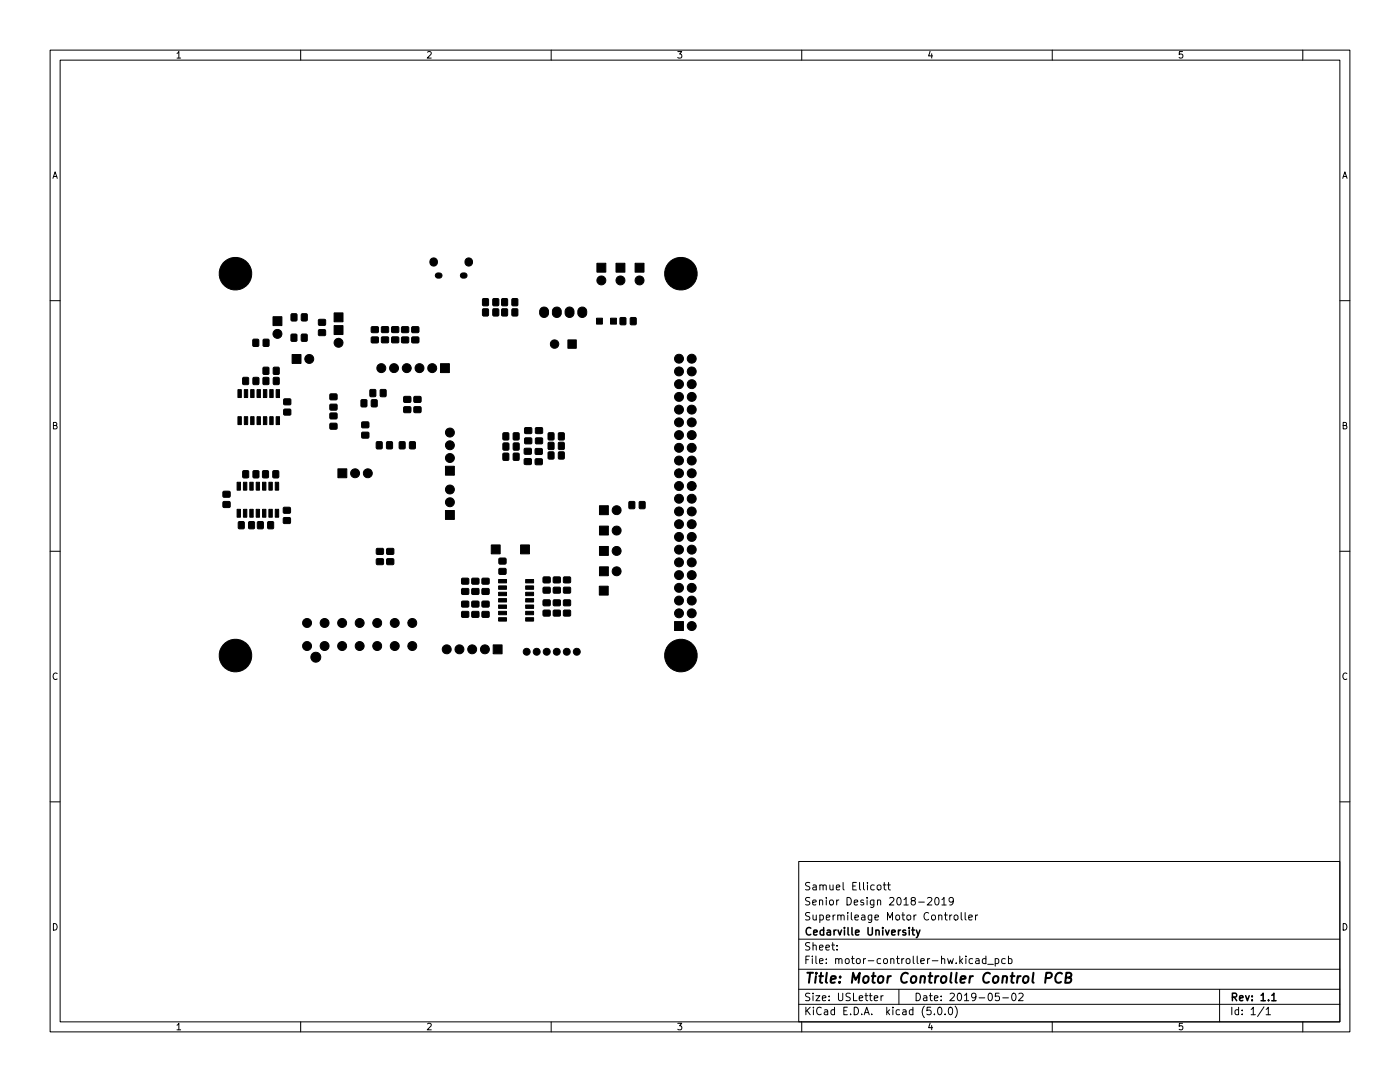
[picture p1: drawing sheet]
<svg xmlns="http://www.w3.org/2000/svg" width="279mm" height="216mm" viewBox="0 0 279 216" stroke-linecap="round" stroke-linejoin="round" font-family="sans-serif">
<defs><g id="words">
<text font-size="2.8" x="160.4" y="196.2">Title: Motor Controller Control PCB</text>
<g font-size="2.1">
<text x="160.4" y="177.6">Samuel Ellicott</text>
<text x="160.4" y="183.6">Supermileage Motor Controller</text>
<text x="160.4" y="180.6">Senior Design 2018-2019</text>
<text x="160.4" y="189.7">Sheet:</text>
<text x="160.4" y="186.7">Cedarville University</text>
<text x="160.4" y="192.4">File: motor-controller-hw.kicad_pcb</text>
<text x="160.4" y="202.5">KiCad E.D.A. kicad (5.0.0)</text>
<text x="160.4" y="199.7">Size: USLetter</text>
<text x="182.4" y="199.7">Date: 2019-05-02</text>
<text x="245.4" y="199.7">Rev: 1.1</text>
<text x="245.4" y="202.5">Id: 1/1</text>
</g>
<g font-size="1.8">
<text x="35" y="11.6">1</text>
<text x="85" y="11.6">2</text>
<text x="135" y="11.6">3</text>
<text x="185" y="11.6">4</text>
<text x="235" y="11.6">5</text>
<text x="10.3" y="35.6">A</text>
<text x="267.7" y="35.6">A</text>
<text x="10.3" y="85.7">B</text>
<text x="267.7" y="85.7">B</text>
<text x="10.3" y="135.6">C</text>
<text x="267.7" y="135.6">C</text>
<text x="10.3" y="185.7">D</text>
<text x="267.7" y="185.7">D</text>
<text x="35" y="205.6">1</text>
<text x="85" y="205.6">2</text>
<text x="135" y="205.6">3</text>
<text x="185" y="205.6">4</text>
<text x="235" y="205.6">5</text>
</g>
</g></defs>
<g fill="none" stroke="#000" stroke-width=".2">
<path d="M10 10h259.4v195.9h-259.4zM12 12h255.4v191.9h-255.4zM60 10v2M110 10v2M160 10v2M210 10v2M260 10v2M10 60h2M267.4 60h2M10 110h2M267.4 110h2M10 160h2"/>
<path d="M267.4 160h2M159.4 171.9h108v32h-108zM175.1 176.7l.2-.1 .5 .1v.6l-.1 .2-.4 .1-.2-.2zM176.3 176.6h.5M176.5 176.1v1.3l.3 .2M177.1 176.6h.6M177.3 176.1v1.3l.4 .2M185.1 179.2l.6-.1 .3 .4-1 1.1h1M186.8 179.2l.1-.1a.8 .8 0 0 1 .5 .7 .8 .8 0 0 1-.5 .8 1 1 0 0 1-.1-1.4zM188 179.5l.4-.4v1.5M190.3 179.7l-.3 .3h-.3l-.3-.3 .1-.5 .5-.1 .2 .1a.99 .99 0 0 1-.4 1.4h-.3M159.4 197.4h108"/>
<path d="M159.4 193.4h108M159.4 187.4h108M167 189.4v.2M167 188.7v.1M174.5 199.2l.7-.2-.1-.3h-.4l-.2 .2v.7h.6M175.8 198.7v1M176.3 198.7l-.5 .3M179.4 197.4v3M188 180.6h.8M190 182.6l-.5 .3M190.5 182.6h.4l.3 .3v.4l-.3 .3-.4-.1-.1-.2zM191.8 182.1v1.3l.2 .2"/>
<path d="M192.6 182.1v1.3l.2 .2M193.3 183.1l.7-.2v-.3h-.5l-.2 .2 .1 .7h.6M194.1 191.4l-.4-.1-.3 .3 .1 .6h.6M194.7 182.6v1M194.8 191.4h.5l.1 .9M195.1 182.6l-.4 .3M195.4 191.6l-.5 .1-.2 .2 .2 .4 .5-.1M196.8 191.4l-.5-.1-.3 .3 .2 .6h.6M196.8 190.8v1.5M197.1 192.4h1.2M198.6 191.4l.4-.1 .3 .3-.1 .6h-.6M198.6 191.3v1.5"/>
<path d="M199.4 198.2h-.7l-.1 .7 .2-.2 .5 .1 .2 .2-.1 .5-.2 .2-.6-.2M200.1 199.1h1.2M200.6 191.4l-.4-.1-.3 .3 .1 .6h.6M201.3 191.4l.4-.1 .3 .3-.2 .6h-.5M201.3 190.8v1.5M202 198.3l.3-.1a.8 .8 0 0 1 .5 .7 .8 .8 0 0 1-.5 .8l-.3-.2-.1-.4zM203.3 198.3l.6-.1 .3 .4-.9 1.1h.9M243.4 197.4v6.5M60 203.9v2M110 203.9v2M159.4 200.4h108M160 203.9v2"/>
<path d="M186.5 202.3v.2M187.3 201h.2a.8 .8 0 0 1 .5 .7 .8 .8 0 0 1-.5 .8 1 1 0 0 1-.2-1.5zM188.6 202.3v.2M189.4 201.1l.2-.1a.8 .8 0 0 1 .5 .7 .8 .8 0 0 1-.5 .8l-.2-.2-.1-.4zM190.6 200.8a1.72 1.72 0 0 1 0 2.2M210 203.9v2M252.3 200.9l-1.3 1.9M252.7 201.4l.4-.4v1.5M252.7 202.5h.8M260 203.9v2"/>
</g>
<path d="M182 185.6h.5M182.2 185.1v1.3l.3 .2M182.9 185.6l.3 1M183.6 185.6l-.5 1.3-.2 .2M253.8 198.6l.4-.4v1.5M253.8 199.7h.9" fill="none" stroke="#000" stroke-width=".3"/>
<path d="M208.7 195.2l1-.1a.52 .52 0 0 0 .2-.5 .52 .52 0 0 0-.3-.5h-.8l-.2 2M211.9 194.3a.88 .88 0 0 0-1 0 .88 .88 0 0 0-.3 .9 .69 .69 0 0 0 .3 .8 .69 .69 0 0 0 .8-.1M212.7 195.1h.7l.3-.2a.45 .45 0 0 0-.2-.8h-.7l-.2 2 .9-.1a.51 .51 0 0 0 .3-.5 .51 .51 0 0 0-.4-.4" fill="none" stroke="#000" stroke-width=".4"/>
<g fill="#000" stroke="#000" stroke-width=".2">
<path d="M87 54.6l.7-.1a.51 .51 0 0 1 .5 .5 .51 .51 0 0 1-.5 .5h-.3a.51 .51 0 0 1-.5-.3 .51 .51 0 0 1 .1-.6zM92 54.6l.7-.1a.51 .51 0 0 1 .5 .5 .51 .51 0 0 1-.5 .5h-.3a.51 .51 0 0 1-.5-.3 .51 .51 0 0 1 .1-.6zM96.4 59.6h.8l.3 .1v1.1l-.1 .2h-.9l-.2-.1zM98.4 59.6h.9l.2 .1 .1 1.1-.2 .2h-.8l-.2-.1zM100.2 59.6h.8l.3 .1v1.1l-.1 .2h-.8l-.3-.1zM102.2 59.6h.9l.2 .1 .1 1.1-.2 .2h-.8l-.2-.1zM119.1 52.5h1.8v1.8h-1.8zM122.9 52.5h1.8v1.8h-1.8zM126.7 52.5h1.8v1.8h-1.8zM47.5 77.7h.7v1.6h-.7zM48.5 75.4l.9-.1 .2 .1v1.1l-.1 .2-.8 .1-.2-.2zM48.8 77.7h.6v1.6h-.6z"/>
<path d="M50 77.7h.7v1.6h-.7zM50.5 67.7h.9l.2 .1 .1 1.1-.2 .2h-.8l-.2-.1zM50.5 75.4l.9-.1 .2 .1 .1 1.1-.1 .2-.9 .1-.2-.2zM51.3 77.7h.7v1.6h-.7zM52.6 77.7h.6v1.6h-.6zM52.5 75.4l.9-.1 .2 .1 .1 1.1-.1 .2-.9 .1-.2-.2zM52.5 73.3h.9l.2 .1 .1 1.1-.1 .2h-.9l-.2-.1zM52.6 67.7h.8l.3 .1v1.1l-.1 .2h-.9l-.2-.1zM53.8 77.7h.7v1.6h-.7zM54.6 75.4l.9-.1 .2 .1v1.1l-.1 .2-.8 .1-.2-.2zM54.6 73.3h.9l.2 .1v1.1l-.1 .2h-.8l-.2-.1zM55.1 77.7h.7v1.6h-.7z"/>
<path d="M54.5 63.2h1.8v1.8h-1.8zM56.7 79.6h1.2l.2 .2-.1 .9-.2 .1-1.1-.1-.1-.2zM58.1 66.7l.9-.1 .2 .2 .1 1.1-.1 .2h-.9l-.2-.1zM58.1 62.7l.9-.1 .2 .1 .1 1.1-.1 .2-.9 .1-.2-.2zM58.3 70.7h1.8v1.8h-1.8zM60.2 66.7l.9-.1 .2 .2v1.1l-.1 .2h-.8l-.3-.1zM60.2 62.7l.9-.1 .2 .1v1.1l-.1 .2-.8 .1-.2-.2zM63.6 65.8h1.3l.1 .2v.9l-.3 .1-1.1-.1-.1-.2zM63.6 63.8h1.3l.1 .2v.8l-.3 .1h-1.1l-.1-.2zM65.9 78.7l1.3-.1 .1 .2-.1 .9-.2 .1h-1.1l-.1-.3zM66.7 65h1.8v1.8h-1.8zM66.7 62.4h1.8v1.8h-1.8z"/>
<path d="M72.1 79.8l.9-.1 .2 .1v1.1l-.1 .3h-.8l-.2-.1zM73.9 77.8l.9-.1 .2 .1v1.1l-.1 .2-.8 .1-.3-.1zM74.1 79.8l.9-.1 .3 .1v1.1l-.1 .3h-.9l-.2-.1zM74.1 67.3h1.3l.1 .2v.8l-.2 .1h-1.1l-.1-.2zM74.1 65.2h1.3l.1 .2v.9l-.2 .1-1.1-.1-.1-.2zM75.9 77.8l.9-.1 .2 .1 .1 1.1-.1 .2-.9 .1-.2-.1zM76.2 67.3l1.3-.1 .1 .3-.1 .8-.2 .1h-1.1l-.1-.2zM76.2 65.2h1.3l.1 .2-.1 .9-.2 .1-1.1-.1-.1-.2zM78.2 67.3l1.3-.1 .1 .3v.8l-.3 .1h-1.1l-.1-.2zM78.2 65.2h1.3l.1 .2v.9l-.3 .1-1.1-.1-.1-.2zM80.2 67.3h1.3l.1 .2-.1 .8-.2 .1h-1.1l-.1-.2zM80.2 65.2h1.3l.1 .2-.1 .9-.2 .1-1.1-.1-.1-.2z"/>
<path d="M80.6 79.2l1.3-.1 .1 .2v.9l-.2 .1h-1.1l-.2-.3zM82.2 67.3h1.3l.1 .2v.8l-.2 .1h-1.1l-.2-.2zM82.2 65.2h1.3l.1 .2v.9l-.2 .1-1.1-.1-.2-.2zM82.7 79.2l1.2-.1 .2 .2-.1 .9-.2 .1h-1.1l-.1-.3zM87.9 72.6h1.8v1.7h-1.8zM96.4 61.7l.8-.1 .3 .1v1.1l-.1 .2-.9 .1-.2-.1zM98.4 61.7l.9-.1 .2 .1 .1 1.1-.2 .2-.8 .1-.2-.1zM100.2 61.7l.8-.1 .3 .1v1.1l-.1 .2-.8 .1-.3-.1zM102.2 61.7l.9-.1 .2 .1 .1 1.1-.2 .2-.8 .1-.2-.1zM108 61.5a.89 .89 0 0 1 .9-.2 .89 .89 0 0 1 .6 .8v.4a.89 .89 0 0 1-.9 .8 .89 .89 0 0 1-.9-.8v-.5zM110.5 61.5a.89 .89 0 0 1 .9-.2 .89 .89 0 0 1 .6 .8v.4a.89 .89 0 0 1-.9 .8 .89 .89 0 0 1-.9-.8v-.5zM113 61.5a.89 .89 0 0 1 1-.2 .89 .89 0 0 1 .6 .8v.4a.89 .89 0 0 1-.9 .8 .89 .89 0 0 1-.9-.8v-.5z"/>
<path d="M113.3 67.8h1.7v1.7h-1.7zM115.6 61.5a.89 .89 0 0 1 .9-.2 .89 .89 0 0 1 .6 .8v.4a.89 .89 0 0 1-.9 .8 .89 .89 0 0 1-.9-.8v-.5zM119 63.5h1.2v1.2h-1.2zM121.8 63.5h1.2v1.2h-1.2zM123.8 63.4l.9-.1 .2 .2v1.1l-.1 .2h-.8l-.2-.1zM125.8 63.4l.9-.1 .2 .2 .1 1.1-.1 .2h-.9l-.2-.1zM44.6 98.1h1.2l.2 .2-.1 .8-.2 .1h-1.1l-.1-.2zM47.3 96.2h.7v1.6h-.7zM47.5 83.1h.7v1.6h-.7zM48.6 96.2h.7v1.6h-.7zM48.5 94l.9-.1 .2 .1v1.1l-.1 .2-.8 .1-.2-.1zM48.8 83.1h.6v1.6h-.6z"/>
<path d="M49.9 96.2h.6v1.6h-.6zM50 83.1h.7v1.6h-.7zM50.5 94l.9-.1 .2 .1 .1 1.1-.1 .2-.9 .1-.2-.1zM51.1 96.2h.7v1.6h-.7zM51.3 83.1h.7v1.6h-.7zM52.4 96.2h.7v1.6h-.7zM52.6 83.1h.6v1.6h-.6zM52.5 94l.8-.1 .3 .1v1.1l-.1 .2-.9 .1-.2-.1zM53.7 96.2h.6v1.6h-.6zM53.8 83.1h.7v1.6h-.7zM54.5 94l.9-.1 .2 .1v1.1l-.1 .2-.8 .1-.2-.1zM54.9 96.2h.7v1.6h-.7z"/>
<path d="M55.1 83.1h.7v1.6h-.7zM56.7 81.7h1.2l.2 .2-.1 .8-.2 .1h-1.1l-.1-.2zM65.9 84.5h1.3l.1 .2-.1 .8-.2 .2-1.1-.1-.1-.2zM65.9 82.5l1.3-.1 .1 .3-.1 .8-.2 .1h-1.1l-.1-.3zM65.9 80.7h1.3l.1 .2-.1 .8-.2 .2-1.1-.1-.1-.2zM67.4 93.5h1.8v1.8h-1.8zM72.2 86.3h1.3l.1 .2v.8l-.2 .1h-1.1l-.1-.2zM72.2 84.2h1.3l.1 .2v.9l-.2 .1-1.1-.1-.1-.2zM75.1 88.2l.9-.1 .3 .1v1.1l-.1 .2-.9 .1-.2-.1zM77.2 88.2l.9-.1 .2 .1v1.1l-.1 .2-.8 .1-.2-.1zM79.7 88.2l.9-.1 .2 .1 .1 1.1-.2 .2-.8 .1-.2-.1zM80.6 81.2h1.3l.1 .2v.8l-.2 .2-1.1-.1-.2-.2z"/>
<path d="M81.8 88.2l.9-.1 .2 .1v1.1l-.1 .2-.8 .1-.3-.1zM82.7 81.2h1.2l.2 .2-.1 .8-.2 .2-1.1-.1-.1-.2zM88.9 93h1.8v1.8h-1.8zM100.4 90.5l.9-.1 .2 .1 .1 1.1-.1 .2-.9 .1-.2-.1zM100.4 86.4l.9-.1 .2 .2 .1 1-.1 .3h-.9l-.2-.1zM100.4 88.4h.9l.2 .1 .1 1.1-.1 .2h-.9l-.2-.1zM102.5 90.5l.9-.1 .2 .1v1.1l-.1 .2-.8 .1-.3-.1zM102.5 86.4l.9-.1 .2 .2v1l-.1 .3h-.8l-.3-.1zM102.5 88.4h.9l.2 .1v1.1l-.1 .2h-.8l-.3-.1zM104.7 91.6l1.3-.1 .1 .3-.1 .8-.2 .1h-1.1l-.1-.3zM104.7 89.5h1.3l.1 .2-.1 .8-.2 .2-1.1-.1-.1-.2zM104.7 87.4h1.3l.1 .2v.9l-.2 .1-1.1-.1-.1-.2z"/>
<path d="M104.7 85.4h1.3l.1 .2v.8l-.2 .1h-1.1l-.1-.2zM106.9 91.6h1.2l.2 .2-.1 .8-.2 .1h-1.1l-.1-.2zM106.9 89.5h1.2l.2 .2-.1 .9-.2 .1h-1.1l-.1-.3zM106.9 87.4h1.3l.1 .2v.9l-.3 .1-1.1-.1-.1-.2zM106.9 85.4h1.3l.1 .2v.8l-.3 .1h-1.1l-.1-.2zM109.4 90.2l.9-.1 .2 .2 .1 1.1-.1 .2h-.9l-.2-.1zM109.4 88.3l.9-.1 .2 .2 .1 1-.1 .3h-.9l-.2-.1zM109.4 86.4l.9-.1 .2 .2 .1 1-.1 .3h-.9l-.2-.1zM111.5 90.2l.9-.1 .2 .2v1.1l-.1 .2h-.8l-.2-.1zM111.5 88.3l.9-.1 .2 .2v1l-.1 .3h-.8l-.2-.1zM111.5 86.4l.9-.1 .2 .2v1l-.1 .3h-.8l-.2-.1zM44.6 100.1h1.2l.2 .2-.1 .9-.2 .1-1.1-.1-.1-.2z"/>
<path d="M47.3 101.6h.7v1.6h-.7zM47.6 104.1h.9l.2 .1 .1 1.1-.2 .2h-.8l-.2-.1zM48.6 101.6h.7v1.6h-.7zM49.9 101.6h.6v1.6h-.6zM49.7 104.1h.8l.3 .1v1.1l-.1 .2h-.8l-.3-.1zM51.1 101.6h.7v1.6h-.7zM51.4 104.1h.9l.2 .1 .1 1.1-.1 .2h-.9l-.2-.1zM52.4 101.6h.7v1.6h-.7zM53.7 101.6h.6v1.6h-.6zM53.5 104.1h.9l.2 .1v1.1l-.1 .2h-.8l-.3-.1zM54.9 101.6h.7v1.6h-.7zM56.6 103.3h1.3l.1 .2-.1 .9-.2 .1-1.1-.1-.1-.2z"/>
<path d="M56.6 101.3h1.3l.1 .2-.1 .8-.2 .1h-1.1l-.1-.2zM75.2 111.5h1.2l.2 .2-.1 .9-.2 .1-1.1-.1-.1-.2zM75.2 109.5h1.2l.2 .2-.1 .8-.2 .1h-1.1l-.1-.2zM77.2 111.5h1.3l.1 .2v.9l-.3 .1-1-.1-.2-.2zM77.2 109.5h1.3l.1 .2v.8l-.3 .1h-1l-.2-.2zM88.9 101.9h1.8v1.7h-1.8zM92.2 120h1.3l.1 .2-.1 .8-.2 .2-1.1-.1-.1-.2zM92.2 117.5l1.3-.1 .1 .3-.1 .8-.2 .1h-1.1l-.1-.2zM92.2 115.4h1.3l.1 .2-.1 .9-.2 .1-1.1-.1-.1-.2zM94.2 120h1.3l.1 .2v.8l-.3 .2-1.1-.1-.1-.2zM94.2 117.5l1.3-.1 .1 .3v.8l-.3 .1h-1.1l-.1-.2zM94.2 115.4h1.3l.1 .2v.9l-.3 .1-1.1-.1-.1-.2z"/>
<path d="M96.2 120h1.3l.1 .2v.8l-.2 .2-1.1-.1-.1-.2zM96.2 117.5l1.3-.1 .1 .3v.8l-.2 .1h-1.1l-.1-.2zM96.2 115.4h1.3l.1 .2v.9l-.2 .1-1.1-.1-.1-.2zM98 108.7h1.8v1.8h-1.8zM99.6 113.5l1.3-.1 .1 .3v.8l-.2 .1h-1.1l-.2-.2zM99.6 111.4h1.3l.1 .2v.9l-.2 .1-1.1-.1-.2-.2zM99.5 118.2h1.6v.7h-1.6zM99.5 116.9h1.6v.7h-1.6zM99.5 115.6h1.6v.7h-1.6zM103.9 108.7h1.8v1.8h-1.8zM104.9 118.2h1.6v.7h-1.6zM104.9 116.9h1.6v.7h-1.6z"/>
<path d="M104.9 115.6h1.6v.7h-1.6zM108.4 119.8l1.3-.1 .1 .2v.9l-.2 .1h-1.1l-.1-.3zM108.4 117.2h1.3l.1 .2v.9l-.2 .1-1.1-.1-.1-.2zM108.4 115.2l1.3-.1 .1 .3v.8l-.2 .1h-1.1l-.1-.2zM110.5 119.8l1.2-.1 .2 .2-.1 .9-.2 .1h-1.1l-.1-.3zM110.5 117.2h1.2l.2 .2-.1 .9-.2 .1-1.1-.1-.1-.2zM110.5 115.2l1.2-.1 .2 .3-.1 .8-.2 .1h-1.1l-.1-.2zM112.5 119.8l1.3-.1 .1 .2v.9l-.3 .1h-1.1l-.1-.3zM112.5 117.2h1.3l.1 .2v.9l-.3 .1-1.1-.1-.1-.2zM112.5 115.2l1.3-.1 .1 .3v.8l-.3 .1h-1.1l-.1-.2zM119.6 117h1.8v1.7h-1.8zM119.6 113.1h1.8v1.8h-1.8z"/>
<path d="M119.6 109h1.8v1.8h-1.8zM119.6 105h1.8v1.8h-1.8zM119.6 100.9h1.8v1.8h-1.8zM125.6 100.1l.8-.1 .3 .2v1.1l-.1 .2h-.8l-.3-.1zM127.6 100.1l.9-.1 .2 .2 .1 1.1-.2 .2h-.8l-.2-.1zM92.2 122.1l1.3-.1 .1 .2-.1 .9-.2 .1h-1.1l-.1-.3zM94.2 122.1l1.3-.1 .1 .2v.9l-.3 .1h-1.1l-.1-.3zM96.2 122.1l1.3-.1 .1 .2v.9l-.2 .1h-1.1l-.1-.3zM98.4 128.7h1.8v1.8h-1.8zM99.5 123.3h1.6v.6h-1.6zM99.5 122h1.6v.7h-1.6zM99.5 120.7h1.6v.7h-1.6z"/>
<path d="M99.5 119.4h1.6v.7h-1.6zM104.9 123.3h1.6v.6h-1.6zM104.9 122h1.6v.7h-1.6zM104.9 120.7h1.6v.7h-1.6zM104.9 119.4h1.6v.7h-1.6zM108.4 121.8h1.3l.1 .2v.8l-.2 .1h-1.1l-.1-.2zM110.5 121.8h1.2l.2 .2-.1 .8-.2 .1h-1.1l-.1-.2zM112.5 121.8h1.3l.1 .2v.8l-.3 .1h-1.1l-.1-.2zM134.6 124h1.8v1.8h-1.8z"/>
<circle cx="47" cy="54.6" r="3.3"/>
<circle cx="86.5" cy="52.3" r=".79"/>
<circle cx="93.5" cy="52.3" r=".79"/>
<circle cx="120" cy="56" r=".89"/>
<circle cx="123.8" cy="56" r=".89"/>
<circle cx="127.6" cy="56" r=".89"/>
<circle cx="135.9" cy="54.6" r="3.3"/>
<circle cx="55.4" cy="66.6" r=".89"/>
<circle cx="61.7" cy="71.6" r=".89"/>
<circle cx="67.6" cy="68.4" r=".89"/>
<circle cx="76.1" cy="73.5" r=".89"/>
<circle cx="78.6" cy="73.5" r=".89"/>
<circle cx="81.2" cy="73.5" r=".89"/>
<circle cx="83.7" cy="73.5" r=".89"/>
<circle cx="86.3" cy="73.5" r=".89"/>
<circle cx="110.7" cy="68.7" r=".84"/>
<circle cx="135.5" cy="76.7" r=".89"/>
<circle cx="135.5" cy="71.6" r=".89"/>
<circle cx="135.5" cy="74.1" r=".89"/>
<circle cx="135.5" cy="79.2" r=".89"/>
<circle cx="138" cy="71.6" r=".89"/>
<circle cx="138" cy="76.7" r=".89"/>
<circle cx="138" cy="74.1" r=".89"/>
<circle cx="138" cy="79.2" r=".89"/>
<circle cx="70.9" cy="94.4" r=".89"/>
<circle cx="73.4" cy="94.4" r=".89"/>
<circle cx="89.8" cy="86.3" r=".89"/>
<circle cx="89.8" cy="88.8" r=".89"/>
<circle cx="89.8" cy="97.7" r=".89"/>
<circle cx="89.8" cy="91.4" r=".89"/>
<circle cx="135.5" cy="97" r=".89"/>
<circle cx="135.5" cy="99.5" r=".89"/>
<circle cx="135.5" cy="91.9" r=".89"/>
<circle cx="135.5" cy="94.4" r=".89"/>
<circle cx="135.5" cy="86.8" r=".89"/>
<circle cx="135.5" cy="84.3" r=".89"/>
<circle cx="135.5" cy="81.7" r=".89"/>
<circle cx="135.5" cy="89.4" r=".89"/>
<circle cx="138" cy="97" r=".89"/>
<circle cx="138" cy="94.4" r=".89"/>
<circle cx="138" cy="99.5" r=".89"/>
<circle cx="138" cy="91.9" r=".89"/>
<circle cx="138" cy="84.3" r=".89"/>
<circle cx="138" cy="81.7" r=".89"/>
<circle cx="138" cy="86.8" r=".89"/>
<circle cx="138.1" cy="89.4" r=".89"/>
<circle cx="89.8" cy="100.2" r=".89"/>
<circle cx="123.1" cy="114" r=".89"/>
<circle cx="123.1" cy="101.8" r=".89"/>
<circle cx="123.1" cy="105.9" r=".89"/>
<circle cx="123.1" cy="109.9" r=".89"/>
<circle cx="135.5" cy="119.8" r=".89"/>
<circle cx="135.5" cy="107.1" r=".89"/>
<circle cx="135.5" cy="117.3" r=".89"/>
<circle cx="135.5" cy="114.8" r=".89"/>
<circle cx="135.5" cy="109.7" r=".89"/>
<circle cx="135.5" cy="104.6" r=".89"/>
<circle cx="135.5" cy="112.2" r=".89"/>
<circle cx="135.5" cy="102.1" r=".89"/>
<circle cx="138" cy="119.8" r=".89"/>
<circle cx="138" cy="117.3" r=".89"/>
<circle cx="138" cy="114.8" r=".89"/>
<circle cx="138" cy="109.7" r=".89"/>
<circle cx="138" cy="104.6" r=".89"/>
<circle cx="138" cy="107.1" r=".89"/>
<circle cx="138" cy="112.2" r=".89"/>
<circle cx="138" cy="102.1" r=".89"/>
<circle cx="47" cy="130.8" r="3.3"/>
<circle cx="61.3" cy="124.3" r=".89"/>
<circle cx="61.3" cy="128.9" r=".89"/>
<circle cx="63" cy="131.1" r=".99"/>
<circle cx="64.8" cy="128.9" r=".89"/>
<circle cx="64.8" cy="124.3" r=".89"/>
<circle cx="68.3" cy="128.9" r=".89"/>
<circle cx="68.3" cy="124.3" r=".89"/>
<circle cx="71.8" cy="124.3" r=".89"/>
<circle cx="71.8" cy="128.9" r=".89"/>
<circle cx="75.3" cy="124.3" r=".89"/>
<circle cx="75.3" cy="128.9" r=".89"/>
<circle cx="78.8" cy="128.9" r=".89"/>
<circle cx="78.8" cy="124.3" r=".89"/>
<circle cx="82.3" cy="124.3" r=".89"/>
<circle cx="82.3" cy="128.9" r=".89"/>
<circle cx="89.2" cy="129.6" r=".89"/>
<circle cx="91.7" cy="129.6" r=".89"/>
<circle cx="94.2" cy="129.6" r=".89"/>
<circle cx="96.8" cy="129.6" r=".89"/>
<circle cx="105.1" cy="130" r=".69"/>
<circle cx="107.1" cy="130" r=".69"/>
<circle cx="109.1" cy="130" r=".69"/>
<circle cx="111.1" cy="130" r=".69"/>
<circle cx="113.1" cy="130" r=".69"/>
<circle cx="115.1" cy="130" r=".69"/>
<circle cx="135.5" cy="122.4" r=".89"/>
<circle cx="135.9" cy="130.8" r="3.3"/>
<circle cx="138" cy="124.9" r=".89"/>
<circle cx="138" cy="122.4" r=".89"/>
</g>
<use href="#words"/>
</svg>
